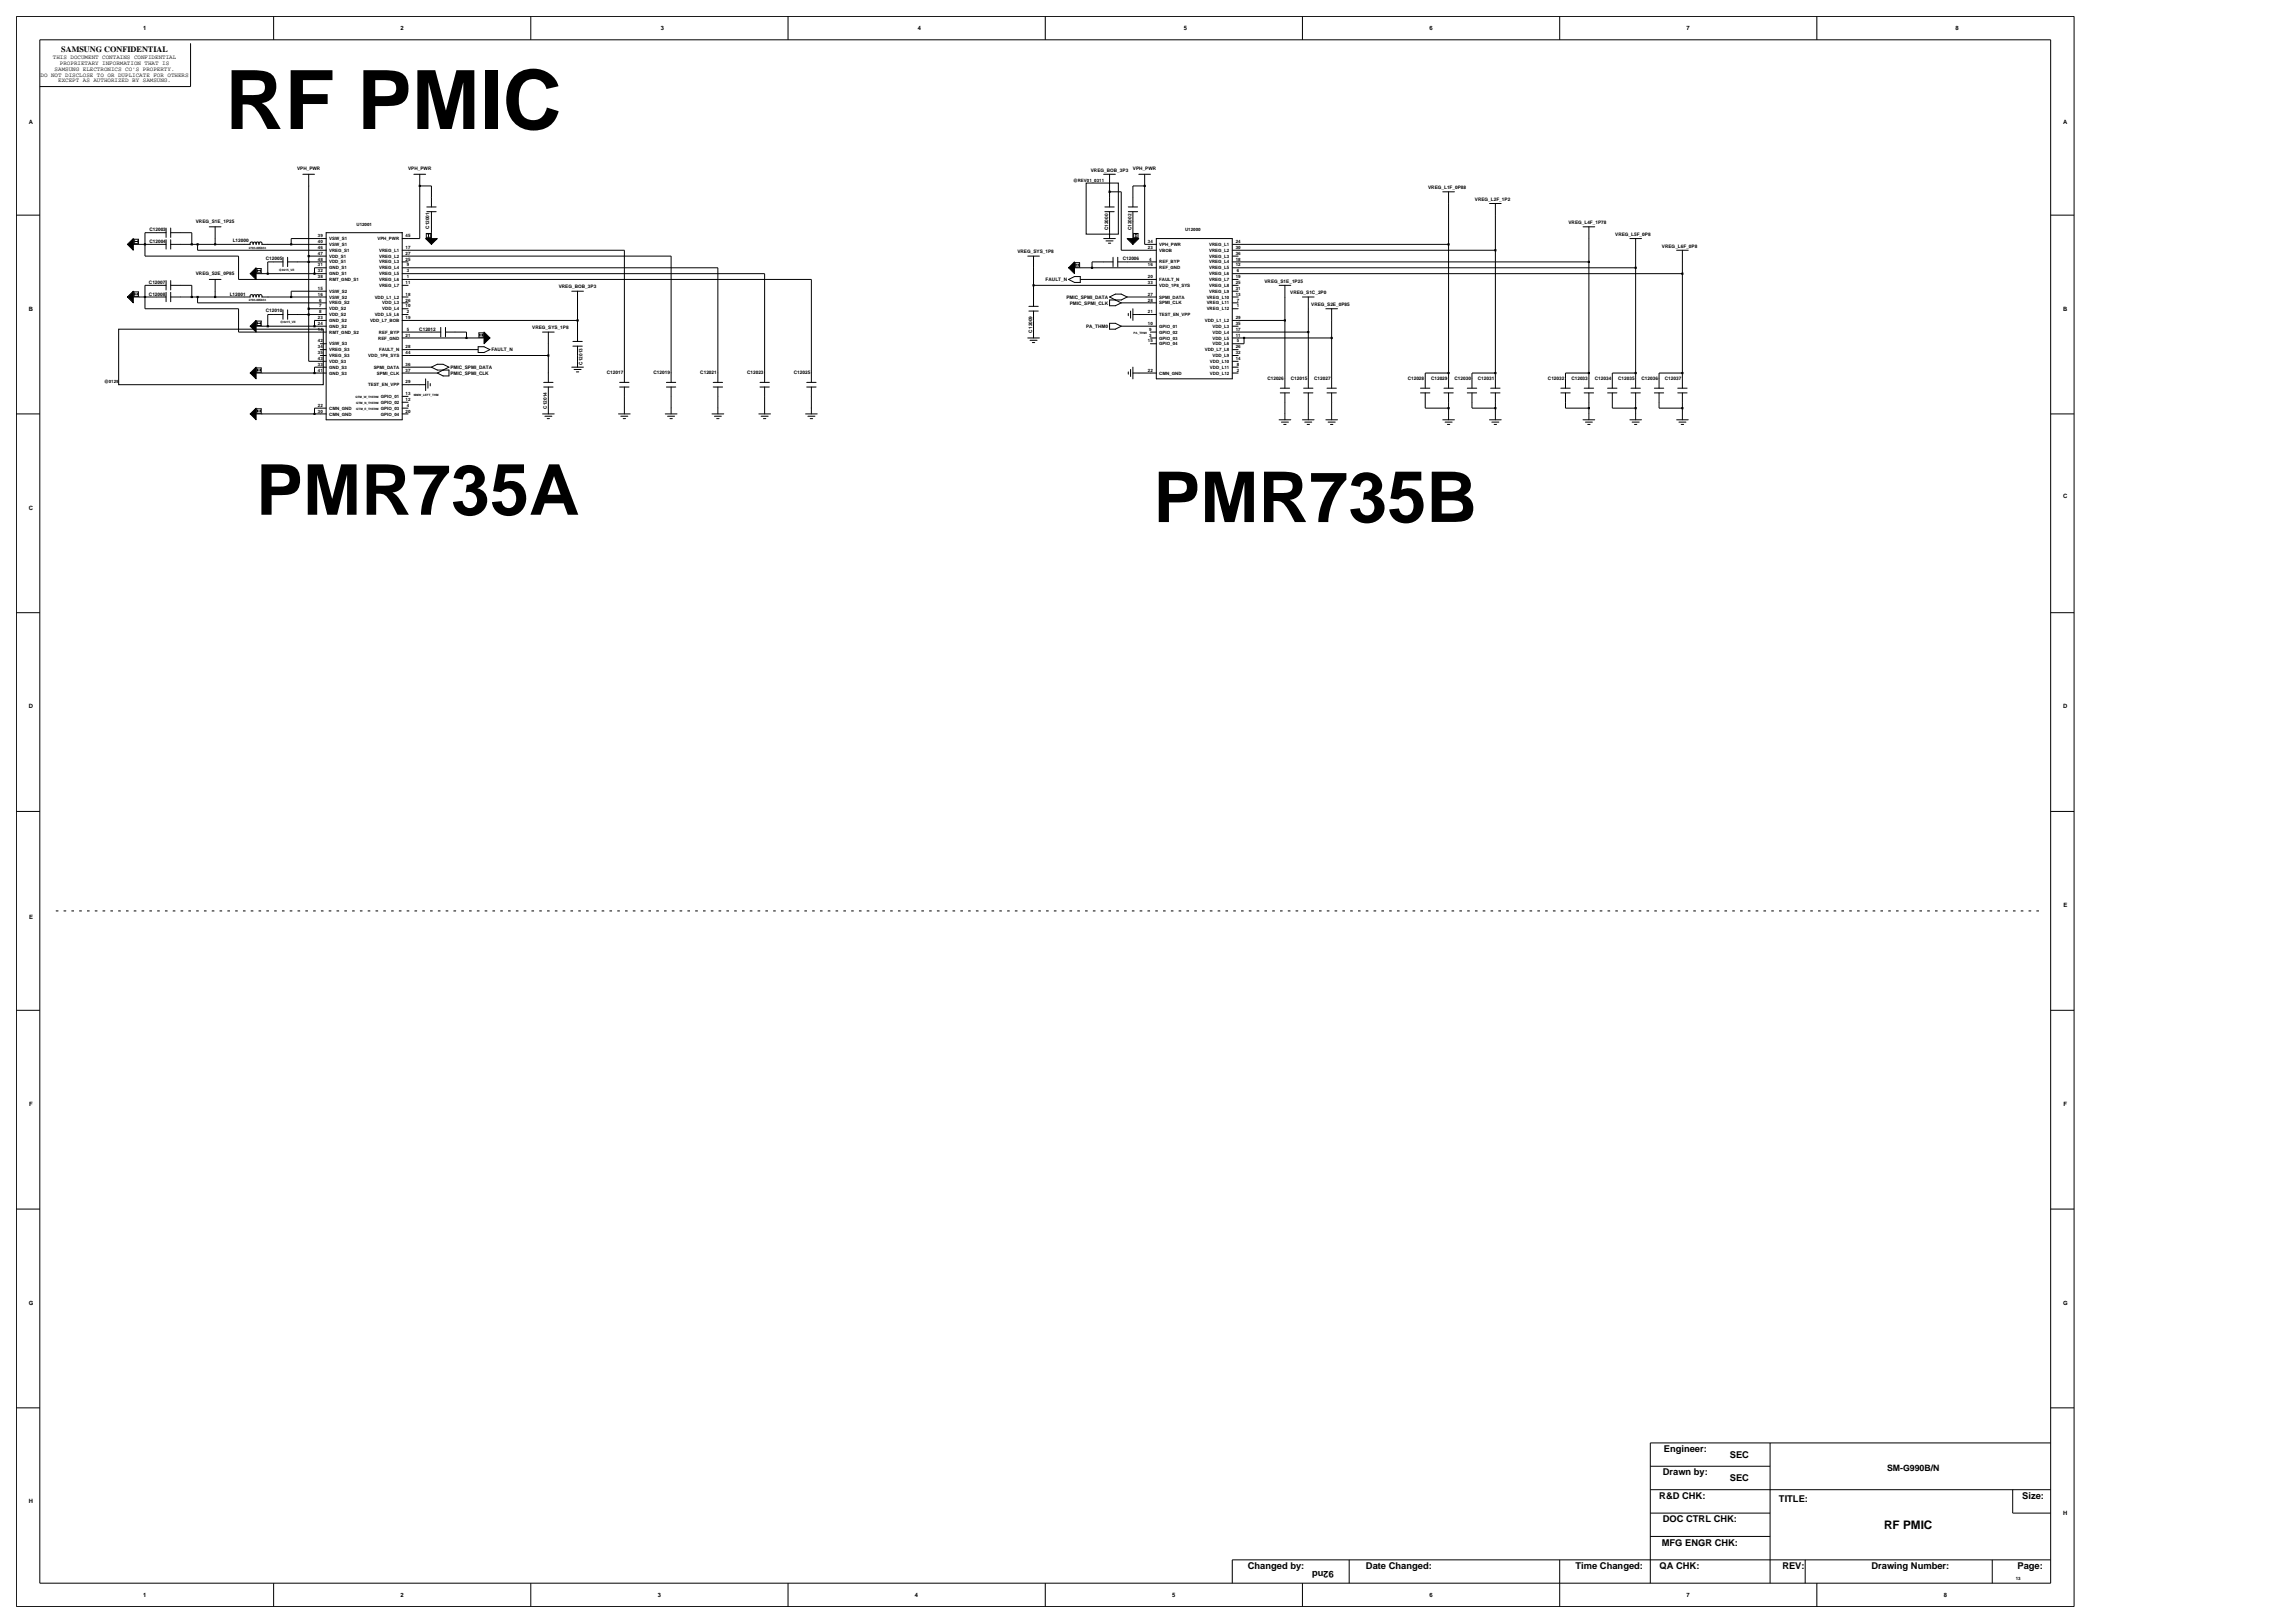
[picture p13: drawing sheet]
<svg xmlns="http://www.w3.org/2000/svg" width="420mm" height="297mm" viewBox="0 0 420 297" stroke-linecap="round" stroke-linejoin="round" font-family="sans-serif">
<defs><g id="words">
<text font-size="15" x="41.2" y="23.6">RF PMIC</text>
<g font-size="12.8">
<text x="46.9" y="94.2">PMR735A</text>
<text x="211.1" y="95.5">PMR735B</text>
</g>
<text font-size="2.2" x="344.8" y="279.8">RF PMIC</text>
<g font-size="1.7">
<text x="304.3" y="270">Drawn by:</text>
<text x="304.5" y="265.7">Engineer:</text>
<text x="316.6" y="266.8">SEC</text>
<text x="303.7" y="274.3">R&amp;D CHK:</text>
<text x="316.6" y="271.1">SEC</text>
<text x="325.6" y="274.8">TITLE:</text>
<text x="370.1" y="274.3">Size:</text>
<text x="304.3" y="278.6">DOC CTRL CHK:</text>
<text x="228.4" y="287.1">Changed by:</text>
<text x="244.1" y="287.5" transform="rotate(-180 244.1 287.5)">92nd</text>
<text x="250" y="287.1">Date Changed:</text>
<text x="288.3" y="287.1">Time Changed:</text>
<text x="303.7" y="287.1">QA CHK:</text>
<text x="304.1" y="282.8">MFG ENGR CHK:</text>
<text x="326.2" y="287.1">REV:</text>
<text x="342.5" y="287.1">Drawing Number:</text>
<text x="369.2" y="287.1">Page:</text>
</g>
<text font-size="1.6" x="345.3" y="269.1">SM-G990B/N</text>
<text font-size="1.5" x="11.2" y="9.5">SAMSUNG CONFIDENTIAL</text>
<g font-size="1.1">
<text x="26.2" y="5.5">1</text>
<text x="73.3" y="5.5">2</text>
<text x="120.9" y="5.5">3</text>
<text x="168" y="5.5">4</text>
<text x="216.7" y="5.5">5</text>
<text x="261.6" y="5.5">6</text>
<text x="308.7" y="5.5">7</text>
<text x="357.9" y="5.5">8</text>
<text x="9.7" y="10.8">THIS DOCUMENT CONTAINS CONFIDENTIAL</text>
<text x="11" y="11.9">PROPRIETARY INFORMATION THAT IS</text>
<text x="7.4" y="14">DO NOT DISCLOSE TO OR DUPLICATE FOR OTHERS</text>
<text x="10" y="12.9">SAMSUNG ELECTRONICS CO'S PROPERTY.</text>
<text x="10.6" y="15.1">EXCEPT AS AUTHORIZED BY SAMSUNG.</text>
<text x="5.3" y="22.6">A</text>
<text x="377.6" y="22.6">A</text>
<text x="5.3" y="56.9">B</text>
<text x="377.6" y="56.9">B</text>
<text x="5.3" y="93.3">C</text>
<text x="377.6" y="91.1">C</text>
<text x="5.3" y="129.6">D</text>
<text x="377.6" y="129.6">D</text>
<text x="377.6" y="166">E</text>
<text x="5.3" y="168.1">E</text>
<text x="5.4" y="202.4">F</text>
<text x="377.6" y="202.4">F</text>
<text x="5.3" y="238.7">G</text>
<text x="377.5" y="238.7">G</text>
<text x="5.3" y="275.1">H</text>
<text x="377.6" y="277.3">H</text>
<text x="26.2" y="292.2">1</text>
<text x="73.3" y="292.2">2</text>
<text x="120.4" y="292.2">3</text>
<text x="167.4" y="292.2">4</text>
<text x="214.5" y="292.2">5</text>
<text x="261.6" y="292.2">6</text>
<text x="308.7" y="292.2">7</text>
<text x="355.7" y="292.2">8</text>
</g>
<g font-size=".9">
<text x="54.4" y="31.1">VPH_PWR</text>
<text x="74.7" y="31.1">VPH_PWR</text>
<text x="199.6" y="31.4">VREG_BOB_3P3</text>
<text x="207.3" y="31.1">VPH_PWR</text>
<text x="261.4" y="34.6">VREG_L1F_0P88</text>
<text x="35.8" y="40.8">VREG_S1E_1P25</text>
<text x="78.5" y="41.9" transform="rotate(-90 78.5 41.9)">C12001</text>
<text x="269.9" y="36.7">VREG_L2F_1P2</text>
<text x="287" y="41">VREG_L4F_1P78</text>
<text x="27.3" y="44.4">C12004</text>
<text x="27.3" y="42.3">C12003</text>
<text x="42.6" y="44.3">L12000</text>
<text x="48.7" y="47.5">C12005</text>
<text x="186.2" y="46.4">VREG_SYS_1P8</text>
<text x="202.8" y="42.1" transform="rotate(-90 202.8 42.1)">C12000</text>
<text x="205.5" y="47.7">C12006</text>
<text x="207.1" y="42.1" transform="rotate(-90 207.1 42.1)">C12002</text>
<text x="295.6" y="43.2">VREG_L5F_0P8</text>
<text x="304.1" y="45.3">VREG_L6F_0P8</text>
<text x="27.3" y="51.9">C12007</text>
<text x="35.8" y="50.4">VREG_S2E_0P85</text>
<text x="102.3" y="52.8">VREG_BOB_3P3</text>
<text x="191.4" y="51.4">FAULT_N</text>
<text x="231.4" y="51.7">VREG_S1E_1P25</text>
<text x="236.1" y="53.9">VREG_S1C_2P0</text>
<text x="27.3" y="54.1">C12008</text>
<text x="42.1" y="54.1">L12001</text>
<text x="48.7" y="57.1">C12010</text>
<text x="195.2" y="54.7">PMIC_SPMI_DATA</text>
<text x="195.8" y="55.7">PMIC_SPMI_CLK</text>
<text x="240" y="56">VREG_S2E_0P85</text>
<text x="76.7" y="60.5">C12012</text>
<text x="89.9" y="64.3">FAULT_N</text>
<text x="97.4" y="60.3">VREG_SYS_1P8</text>
<text x="188.9" y="60.8" transform="rotate(-90 188.9 60.8)">C12009</text>
<text x="198.8" y="60">PA_THM0</text>
<text x="82.4" y="67.5">PMIC_SPMI_DATA</text>
<text x="82.4" y="68.6">PMIC_SPMI_CLK</text>
<text x="106.6" y="66.7" transform="rotate(-90 106.6 66.7)">C12013</text>
<text x="111.1" y="68.5">C12017</text>
<text x="119.6" y="68.5">C12019</text>
<text x="128.2" y="68.5">C12021</text>
<text x="136.7" y="68.5">C12023</text>
<text x="145.3" y="68.5">C12025</text>
<text x="231.9" y="69.6">C12026</text>
<text x="236.2" y="69.6">C12015</text>
<text x="240.5" y="69.6">C12027</text>
<text x="257.6" y="69.6">C12028</text>
<text x="261.9" y="69.6">C12029</text>
<text x="266.2" y="69.6">C12030</text>
<text x="270.5" y="69.6">C12031</text>
<text x="283.3" y="69.6">C12032</text>
<text x="287.6" y="69.6">C12033</text>
<text x="291.9" y="69.6">C12034</text>
<text x="296.1" y="69.6">C12035</text>
<text x="300.4" y="69.6">C12036</text>
<text x="304.7" y="69.6">C12037</text>
<text x="100.1" y="74.8" transform="rotate(-90 100.1 74.8)">C12014</text>
</g>
<g font-size=".8">
<text x="196.4" y="33.2">@REV01_0311</text>
<text x="65.2" y="41.3">U12001</text>
<text x="58.2" y="45.6">46</text>
<text x="58.2" y="46.6">47</text>
<text x="58.2" y="47.7">48</text>
<text x="58.2" y="43.4">39</text>
<text x="58.2" y="44.5">40</text>
<text x="60.2" y="46.1">VREG_S1</text>
<text x="60.2" y="47.2">VDD_S1</text>
<text x="60.2" y="43.9">VSW_S1</text>
<text x="60.2" y="45">VSW_S1</text>
<text x="69.1" y="43.9">VPH_PWR</text>
<text x="69.4" y="47.2">VREG_L2</text>
<text x="69.4" y="46.1">VREG_L1</text>
<text x="74.2" y="43.4">45</text>
<text x="74.2" y="47.7">25</text>
<text x="74.2" y="46.6">27</text>
<text x="74.2" y="45.6">17</text>
<text x="210.1" y="44.5">34</text>
<text x="210.1" y="45.6">23</text>
<text x="210.3" y="47.7">4</text>
<text x="212.1" y="45">VPH_PWR</text>
<text x="212.1" y="46.1">VBOB</text>
<text x="216.9" y="42.3">U12000</text>
<text x="221.3" y="47.2">VREG_L3</text>
<text x="221.3" y="46.1">VREG_L2</text>
<text x="221.3" y="45">VREG_L1</text>
<text x="226.1" y="45.6">30</text>
<text x="226.1" y="46.6">36</text>
<text x="226.1" y="44.5">24</text>
<text x="226.1" y="47.7">18</text>
<text x="58.2" y="50.9">38</text>
<text x="58.2" y="48.8">31</text>
<text x="58.2" y="49.8">32</text>
<text x="58.2" y="53">15</text>
<text x="60.2" y="48.2">VDD_S1</text>
<text x="60.2" y="51.4">RMT_GND_S1</text>
<text x="60.2" y="49.3">GND_S1</text>
<text x="60.2" y="50.4">GND_S1</text>
<text x="60.2" y="53.6">VSW_S2</text>
<text x="69.4" y="49.3">VREG_L4</text>
<text x="69.4" y="50.4">VREG_L5</text>
<text x="69.4" y="48.2">VREG_L3</text>
<text x="69.4" y="51.4">VREG_L6</text>
<text x="69.4" y="52.5">VREG_L7</text>
<text x="74.2" y="52">11</text>
<text x="74.5" y="48.8">9</text>
<text x="74.5" y="49.8">3</text>
<text x="74.5" y="50.9">1</text>
<text x="210.1" y="52">33</text>
<text x="210.1" y="48.8">16</text>
<text x="210.1" y="50.9">20</text>
<text x="212.1" y="48.2">REF_BYP</text>
<text x="212.1" y="52.5">VDD_1P8_SYS</text>
<text x="212.1" y="49.3">REF_GND</text>
<text x="212.1" y="51.4">FAULT_N</text>
<text x="221.3" y="50.4">VREG_L6</text>
<text x="221.3" y="53.6">VREG_L9</text>
<text x="221.3" y="52.5">VREG_L8</text>
<text x="221.3" y="48.2">VREG_L4</text>
<text x="221.3" y="51.4">VREG_L7</text>
<text x="221.3" y="49.3">VREG_L5</text>
<text x="226.1" y="53">31</text>
<text x="226.1" y="52">25</text>
<text x="226.1" y="50.9">19</text>
<text x="226.1" y="48.8">12</text>
<text x="226.4" y="49.8">6</text>
<text x="58.2" y="58.4">23</text>
<text x="58.2" y="59.5">24</text>
<text x="58.2" y="54.1">16</text>
<text x="58.4" y="56.2">7</text>
<text x="58.4" y="57.3">8</text>
<text x="58.4" y="55.2">6</text>
<text x="60.2" y="56.8">VDD_S2</text>
<text x="60.2" y="57.8">VDD_S2</text>
<text x="60.2" y="55.7">VREG_S2</text>
<text x="60.2" y="58.9">GND_S2</text>
<text x="60.2" y="60">GND_S2</text>
<text x="60.2" y="54.6">VSW_S2</text>
<text x="67.7" y="58.9">VDD_L7_BOB</text>
<text x="68.6" y="54.6">VDD_L1_L2</text>
<text x="68.6" y="57.8">VDD_L5_L6</text>
<text x="70" y="55.7">VDD_L3</text>
<text x="70" y="56.8">VDD_L4</text>
<text x="74.2" y="55.2">26</text>
<text x="74.2" y="54.1">18</text>
<text x="74.2" y="58.4">19</text>
<text x="74.2" y="56.2">10</text>
<text x="74.5" y="57.3">2</text>
<text x="210.1" y="54.1">27</text>
<text x="210.1" y="55.2">28</text>
<text x="210.1" y="57.3">21</text>
<text x="210.1" y="59.5">10</text>
<text x="212.1" y="57.8">TEST_EN_VPP</text>
<text x="212.1" y="54.6">SPMI_DATA</text>
<text x="212.1" y="55.7">SPMI_CLK</text>
<text x="212.1" y="60">GPIO_01</text>
<text x="220.5" y="58.9">VDD_L1_L2</text>
<text x="220.8" y="55.7">VREG_L11</text>
<text x="220.8" y="56.8">VREG_L12</text>
<text x="220.8" y="54.6">VREG_L10</text>
<text x="221.9" y="60">VDD_L3</text>
<text x="226.1" y="59.5">35</text>
<text x="226.1" y="58.4">29</text>
<text x="226.1" y="54.1">13</text>
<text x="226.4" y="55.2">7</text>
<text x="226.4" y="56.2">1</text>
<text x="58.2" y="65.9">43</text>
<text x="58.2" y="62.7">42</text>
<text x="58.2" y="63.7">34</text>
<text x="58.2" y="64.8">35</text>
<text x="58.2" y="60.5">14</text>
<text x="60.2" y="63.2">VSW_S3</text>
<text x="60.2" y="64.3">VREG_S3</text>
<text x="60.2" y="65.3">VREG_S3</text>
<text x="60.2" y="61.1">RMT_GND_S2</text>
<text x="67.4" y="65.3">VDD_1P8_SYS</text>
<text x="69.2" y="62.1">REF_GND</text>
<text x="69.3" y="61.1">REF_BYP</text>
<text x="69.4" y="64.3">FAULT_N</text>
<text x="74.2" y="64.8">44</text>
<text x="74.2" y="61.6">21</text>
<text x="74.2" y="63.7">28</text>
<text x="74.5" y="60.5">5</text>
<text x="210.1" y="62.7">15</text>
<text x="210.3" y="60.5">9</text>
<text x="210.3" y="61.6">3</text>
<text x="212.1" y="61.1">GPIO_02</text>
<text x="212.1" y="62.1">GPIO_03</text>
<text x="212.1" y="63.2">GPIO_04</text>
<text x="220.5" y="64.3">VDD_L7_L8</text>
<text x="221.9" y="63.2">VDD_L6</text>
<text x="221.9" y="65.3">VDD_L9</text>
<text x="221.9" y="61.1">VDD_L4</text>
<text x="221.9" y="62.1">VDD_L5</text>
<text x="226.1" y="64.8">32</text>
<text x="226.1" y="63.7">26</text>
<text x="226.1" y="60.5">17</text>
<text x="226.1" y="61.6">11</text>
<text x="226.1" y="65.9">14</text>
<text x="226.4" y="62.7">5</text>
<text x="19" y="70.1">@0129</text>
<text x="58.2" y="68">41</text>
<text x="58.2" y="66.9">33</text>
<text x="60.2" y="66.4">VDD_S3</text>
<text x="60.2" y="68.6">GND_S3</text>
<text x="60.2" y="67.5">GND_S3</text>
<text x="67.4" y="70.7">TEST_EN_VPP</text>
<text x="68.4" y="67.5">SPMI_DATA</text>
<text x="69" y="68.6">SPMI_CLK</text>
<text x="74.2" y="66.9">36</text>
<text x="74.2" y="68">37</text>
<text x="74.2" y="70.2">29</text>
<text x="210.1" y="68">22</text>
<text x="212.1" y="68.6">CMN_GND</text>
<text x="221.4" y="67.5">VDD_L11</text>
<text x="221.4" y="66.4">VDD_L10</text>
<text x="221.4" y="68.6">VDD_L12</text>
<text x="226.4" y="66.9">8</text>
<text x="226.4" y="68">2</text>
<text x="58.2" y="75.5">30</text>
<text x="58.2" y="74.4">22</text>
<text x="60.2" y="76">CMN_GND</text>
<text x="60.2" y="75">CMN_GND</text>
<text x="69.7" y="75">GPIO_03</text>
<text x="69.7" y="76">GPIO_04</text>
<text x="69.7" y="73.9">GPIO_02</text>
<text x="69.7" y="72.8">GPIO_01</text>
<text x="74.2" y="75.5">20</text>
<text x="74.2" y="73.4">12</text>
<text x="74.2" y="72.3">13</text>
<text x="74.5" y="74.4">4</text>
<text x="368.9" y="289.2">13</text>
</g>
<g font-size=".5">
<text x="45.5" y="45.5">2703-005833</text>
<text x="51" y="49.5">@0215_VE</text>
<text x="45.5" y="55.2">2703-005833</text>
<text x="51.3" y="59.2">@0215_VE</text>
<text x="207.5" y="61">PA_THM1</text>
<text x="65" y="72.8">QTM_W_THERM</text>
<text x="65.2" y="73.9">QTM_N_THERM</text>
<text x="65.2" y="74.9">QTM_E_THERM</text>
<text x="75.7" y="72.5">MMW_LEFT_THM</text>
</g>
</g></defs>
<g fill="none" stroke="#000" stroke-width=".18">
<path d="M3 3h376.6v291h-376.6zM7.3 7.3h368v282.4h-368zM34.9 7.9v7.9h-27.6M50.1 3v4.3M97.1 3v4.3M144.2 3v4.3M191.3 3v4.3M238.4 3v4.3M285.4 3v4.3M332.5 3v4.3M3 39.4h4.3M55.4 31.9h2.2"/>
<path d="M56.5 31.9v34.2h3.2M75.7 31.9h2.2M76.8 34h2.2v3.9M76.8 31.9v11.8h-3.2M78.1 38.7h1.7M78.1 37.9h1.7M79 38.7v5M198.8 33.5h5.9v9.3h-5.9zM202 31.9h2.1M202.2 38.7h1.7M202.2 37.9h1.7M203.1 31.9v6"/>
<path d="M203.1 38.7v5M203.1 35.1h2.1v10.7h6.4M206.5 38.7h1.7M206.5 37.9h1.7M207.3 38.7v5M208.4 31.9h2.1M209.5 31.9v12.8h2.1M209.5 34h-2.2v3.9M264 35.1h2.2M265.1 35.1v35.9M272.6 37.2h2.1M273.7 37.2v33.8"/>
<path d="M375.3 39.4h4.3M24.4 54.3h6M24.4 44.7h6M24.5 43.8h.8v.8h-.8zM24.5 53.4h.8v.8h-.8zM24.7 44v.3M24.7 53.7v.2M24.7 53.8h.5M24.7 44.2h.5M25.2 44v.3M25.2 53.7v.2M30.4 52.2h-3.9v4.3h17.2v4.3h16"/>
<path d="M30.4 41.7v1.7M30.4 43.9v1.7M30.4 51.3v1.8M30.4 53.5v1.7M30.4 42.6h-3.9v4.3h17.2v4.2h16M31.2 52.2h3.9v2.1M31.2 41.7v1.7M31.2 43.9v1.7M31.2 51.3v1.8M31.2 53.5v1.7M31.2 42.6h3.9v2.1M36.2 44.7v1.1h23.5"/>
<path d="M36.2 54.3v1.1h23.5M38.3 41.5h2.1M38.3 51.1h2.1M39.4 41.5v3.2M39.4 51.1v3.2M46.3 54.3a.3 .3 0 0 0-.2-.4 .3 .3 0 0 0-.3 .4h-14.6M46.3 44.7a.3 .3 0 0 0-.2-.4 .3 .3 0 0 0-.3 .4h-14.6M46.3 54.3a.3 .3 0 0 1 .3-.4 .3 .3 0 0 1 .3 .4M46.3 44.7a.3 .3 0 0 1 .3-.4 .3 .3 0 0 1 .3 .4M46.9 54.3a.3 .3 0 0 1 .2-.4 .3 .3 0 0 1 .3 .4 .3 .3 0 0 1 .3-.4 .3 .3 0 0 1 .2 .4h11.8M46.9 44.7a.3 .3 0 0 1 .2-.4 .3 .3 0 0 1 .3 .4 .3 .3 0 0 1 .3-.4 .3 .3 0 0 1 .2 .4h11.8M46.9 50.1h12.8"/>
<path d="M46.9 59.7h12.8M47 49.1h.8v.8h-.8zM47 58.8h.8v.8h-.8zM47.1 49.4v.3M47.1 59v.3M47.1 49.5h.6M47.1 59.2h.6M47.7 49.4v.3M47.7 59v.3M51.8 57.6h-2.8v2.1M51.8 47.1v1.7M51.8 56.7v1.7"/>
<path d="M51.8 47.9h-2.8v2.2M52.6 57.6h7.1M52.6 47.1v1.7M52.6 56.7v1.7M52.6 47.9h7.1M56.5 46.9h3.2M56.5 56.5h3.2M59.7 42.6h13.9v34.2h-13.9zM59.7 49h-2.1v1.1M59.7 43.7h-6.4v1M59.7 53.3h-6.4v1M59.7 58.6h-2.1v1.1"/>
<path d="M73.6 50.1h66.3v19.9M73.6 54.3h1.1M73.6 49h57.8v21M73.6 45.8h40.7v24.2M73.6 52.2h1.1M73.6 46.9h49.2v23.1M73.6 57.6h1.1M73.6 47.9h1.1M73.6 51.1h74.9v18.9M73.6 55.4h1.1M73.6 56.5h1.1M73.6 58.6h32.1"/>
<path d="M78 42.7h.8v.8h-.8zM78.3 42.8h.2M78.3 43.4h.2M78.4 42.8v.6M80.7 59.9v1.7M81.5 59.9v1.7M104.6 53.3h2.2M105.7 53.3v9.2M188.1 46.9h2.1M188.3 56.1h1.7M188.3 56.9h1.7M189.1 52.2h22.5"/>
<path d="M189.1 46.9v9.2M189.1 56.9v4.9M195.6 51.1l1-.5h1.1v1.1h-1.1zM196.6 49h15M196.8 48.1h.8v.8h-.8zM196.9 48.3v.3M196.9 48.5h.5M197.4 48.3v.3M197.7 51.1h13.9M202 43.7h2.1M202.4 44.1h1.3M202.8 44.5h.5"/>
<path d="M203.1 59.2h1l1.1 .5-1.1 .5h-1zM203.7 47.9h-3.9v1.1M203.7 47.1v1.7M204.6 47.9h7M204.6 47.1v1.7M205.2 55.4h6.4M205.2 59.7h6.4M206.3 54.3h5.3M206.3 54.3l-1.1-.5h-1.1l-1 .5 2.1 1.1M206.3 54.3l-1.1 .6h-2.1v1.1h1l1.1-.6M206.5 57.3v.5M206.9 56.9v1.3"/>
<path d="M207.3 57.6h4.3M207.3 56.5v2.1M207.5 42.7h.8v.8h-.8zM207.7 42.8h.3M207.7 43.4h.3M207.9 42.8v.6M211.6 43.7h13.9v25.6h-13.9zM225.5 54.3h1.1M225.5 44.7h39.6M225.5 52.2h1.1M225.5 50.1h82.4M225.5 47.9h65.3"/>
<path d="M225.5 49h73.8M225.5 45.8h48.2M225.5 46.9h1.1M225.5 51.1h1.1M225.5 53.3h1.1M225.5 55.4h1.1M225.5 56.5h1.1M225.5 58.6h9.6M225.5 59.7h1.1M234.1 52.2h2.1M235.1 52.2v18.8M238.4 54.3h2.1"/>
<path d="M239.4 54.3v16.7M242.6 56.5h2.2M243.7 56.5v14.5M289.7 41.5h2.2M290.8 41.5v29.5M298.3 43.7h2.1M299.3 43.7v27.3M306.8 45.8h2.2M307.9 45.8v25.2M3 75.7h4.3M21.7 60.2h37.5v10.2h-37.5zM46.9 75.7h12.8"/>
<path d="M46.9 68.3h12.8M47 67.3h.8v.8h-.8zM47 74.8h.8v.8h-.8zM47.1 67.7h.6M47.1 67.6v.3M47.1 75.1v.2M47.1 75.2h.6M47.7 67.6v.3M47.7 75.1v.2M58.6 62.9h1.1M58.6 64h1.1M58.6 65.1h1.1"/>
<path d="M59.7 67.2h-2.1v1.1M59.7 74.7h-2.1v1M73.6 75.7h1.1M73.6 67.2h5.4M73.6 61.8h15M73.6 60.8h7.1M73.6 64h13.9M73.6 65.1h26.7M73.6 68.3h6.4M73.6 70.4h4.3M73.6 72.5h1.1M73.6 73.6h1.1"/>
<path d="M73.6 74.7h1.1M77.9 69.3v2.2M78.3 69.8v1.2M78.7 70.2v.4M79 67.2l1-.5h1.1l1.1 .5-2.2 1.1M79 67.2l1 .5h2.2v1.1h-1.1l-1.1-.5M81.5 60.8h3.9v1M87.5 63.4h1.1l1.1 .6-1.1 .5h-1.1zM87.6 60.9h.8v.8h-.8zM87.8 61.2v.2M87.8 61.3h.5M88.3 61.2v.2"/>
<path d="M99.3 75.7h2.1M99.3 60.8h2.1M99.5 70.8h1.7M99.5 70h1.7M99.7 76.2h1.3M100.1 76.6h.5M100.3 60.8v9.2M100.3 70.8v4.9M104.6 67.2h2.2M104.8 62.5h1.8M104.8 63.3h1.8M105.1 67.6h1.2"/>
<path d="M105.5 68.1h.4M105.7 63.3v3.9M113.2 75.7h2.1M113.4 70.8h1.7M113.4 70h1.7M113.6 76.2h1.3M114.1 76.6h.4M114.3 70.8v4.9M121.7 75.7h2.2M122 70.8h1.7M122 70h1.7M122.2 76.2h1.3"/>
<path d="M122.6 76.6h.4M122.8 70.8v4.9M130.3 75.7h2.2M130.5 70.8h1.7M130.5 70h1.7M130.7 76.2h1.3M131.2 76.6h.4M131.4 70.8v4.9M138.9 75.7h2.1M139.1 70.8h1.7M139.1 70h1.7M139.3 76.2h1.3"/>
<path d="M139.7 76.6h.4M139.9 70.8v4.9M147.4 75.7h2.2M147.6 70.8h1.7M147.6 70h1.7M147.8 76.2h1.3M148.3 76.6h.4M148.5 70.8v4.9M188.1 61.8h2.1M188.5 62.3h1.3M188.9 62.7h.5M206.5 68.1v.4"/>
<path d="M206.9 67.6v1.3M207.3 67.2v2.1M207.3 68.3h4.3M210.5 61.8h1.1M210.5 60.8h1.1M210.5 62.9h1.1M225.5 67.2h1.1M225.5 61.8h18.2M225.5 60.8h13.9M225.5 64h1.1M225.5 65.1h1.1M225.5 66.1h1.1"/>
<path d="M225.5 68.3h1.1M227.7 61.8v1.1h-2.2M234.1 76.8h2.1M234.3 71.9h1.7M234.3 71h1.7M234.5 77.2h1.3M234.9 77.7h.5M235.1 71.9v4.9M238.4 76.8h2.1M238.6 71.9h1.7M238.6 71h1.7M238.8 77.2h1.3"/>
<path d="M239.2 77.7h.4M239.4 71.9v4.9M242.6 76.8h2.2M242.9 71.9h1.7M242.9 71h1.7M243.1 77.2h1.3M243.5 77.7h.4M243.7 71.9v4.9M260 71.9h1.7M260 71h1.7M260.8 71.9v2.8h4.3M264 76.8h2.2"/>
<path d="M264.2 71.9h1.8M264.2 71h1.8M264.5 77.2h1.2M264.9 77.7h.4M265.1 71.9v4.9M265.1 68.3h-4.3v2.7M268.5 71.9h1.7M268.5 71h1.7M269.4 71.9v2.8h4.3M272.6 76.8h2.1M272.8 71.9h1.7M272.8 71h1.7"/>
<path d="M273 77.2h1.3M273.4 77.7h.5M273.7 68.3h-4.3v2.7M273.7 71.9v4.9M285.6 71.9h1.8M285.6 71h1.8M286.5 71.9v2.8h4.3M289.7 76.8h2.2M289.9 71.9h1.7M289.9 71h1.7M290.1 77.2h1.3M290.6 77.7h.4"/>
<path d="M290.8 68.3h-4.3v2.7M290.8 71.9v4.9M294.2 71.9h1.7M294.2 71h1.7M295.1 71.9v2.8h4.2M298.3 76.8h2.1M298.5 71.9h1.7M298.5 71h1.7M298.7 77.2h1.3M299.1 77.7h.4M299.3 68.3h-4.2v2.7M299.3 71.9v4.9"/>
<path d="M302.8 71.9h1.7M302.8 71h1.7M303.6 71.9v2.8h4.3M306.8 76.8h2.2M307 71.9h1.8M307 71h1.8M307.3 77.2h1.2M307.7 77.7h.4M307.9 68.3h-4.3v2.7M307.9 71.9v4.9M375.3 75.7h4.3M3 112.1h4.3"/>
<path d="M375.3 112.1h4.3M3 148.5h4.3M375.3 148.5h4.3M3 184.9h4.3M375.3 184.9h4.3M3 221.2h4.3M375.3 221.2h4.3M3 257.6h4.3M375.3 257.6h4.3M302 268.3h21.9M302 272.6h73.3M302 276.9h21.9"/>
<path d="M323.9 264v25.7M368.3 272.6v4.3h7M375.3 264h-73.3v25.7M50.1 289.7v4.3M97.1 289.7v4.3M144.2 289.7v4.3M191.3 289.7v4.3M238.4 289.7v4.3M246.9 285.4v4.3M285.4 285.4v8.6M302 281.1h21.9M330.4 285.4v4.3"/>
<path d="M332.5 289.7v4.3M364.6 285.4v4.3M375.3 285.4h-149.8v4.3"/>
</g>
<g fill="#000" stroke="#000" stroke-width=".18">
<path d="M76.7 33.9h.2v.2h-.2z" fill-rule="evenodd"/>
<path d="M203 35h.2v.2h-.2z" fill-rule="evenodd"/>
<path d="M209.4 33.9h.2v.2h-.2z" fill-rule="evenodd"/>
<path d="M23.3 54.3l1.1-1v2.1z" fill-rule="evenodd"/>
<path d="M23.3 44.7l1.1-1v2.1z" fill-rule="evenodd"/>
<path d="M26.4 54.2h.2v.3h-.2z" fill-rule="evenodd"/>
<path d="M26.4 44.6h.2v.2h-.2z" fill-rule="evenodd"/>
<path d="M35 54.2h.2v.3h-.2z" fill-rule="evenodd"/>
<path d="M35 44.6h.2v.2h-.2z" fill-rule="evenodd"/>
<path d="M36.1 54.2h.2v.3h-.2z" fill-rule="evenodd"/>
<path d="M36.1 44.6h.2v.2h-.2z" fill-rule="evenodd"/>
<path d="M39.3 54.2h.2v.3h-.2z" fill-rule="evenodd"/>
<path d="M39.3 44.6h.2v.2h-.2z" fill-rule="evenodd"/>
<path d="M46.9 49v2.1l-1.1-1z" fill-rule="evenodd"/>
<path d="M45.8 59.7l1.1-1.1v2.2z" fill-rule="evenodd"/>
<path d="M48.9 59.6h.2v.2h-.2z" fill-rule="evenodd"/>
<path d="M48.9 50h.2v.2h-.2z" fill-rule="evenodd"/>
<path d="M53.2 54.2h.2v.3h-.2z" fill-rule="evenodd"/>
<path d="M53.2 44.6h.2v.2h-.2z" fill-rule="evenodd"/>
<path d="M56.4 57.4h.2v.3h-.2z" fill-rule="evenodd"/>
<path d="M56.4 56.4h.2v.2h-.2z" fill-rule="evenodd"/>
<path d="M56.4 47.8h.2v.2h-.2z" fill-rule="evenodd"/>
<path d="M56.4 46.8h.2v.2h-.2z" fill-rule="evenodd"/>
<path d="M57.4 59.6h.3v.2h-.3z" fill-rule="evenodd"/>
<path d="M57.4 50h.3v.2h-.3z" fill-rule="evenodd"/>
<path d="M77.9 43.7h2.1l-1 1z" fill-rule="evenodd"/>
<path d="M105.6 58.5h.2v.2h-.2z" fill-rule="evenodd"/>
<path d="M189 52.1h.2v.2h-.2z" fill-rule="evenodd"/>
<path d="M196.6 47.9v2.2l-1-1.1z" fill-rule="evenodd"/>
<path d="M199.7 48.9h.3v.2h-.3z" fill-rule="evenodd"/>
<path d="M206.3 43.7h2.1l-1.1 1z" fill-rule="evenodd"/>
<path d="M235 58.5h.2v.2h-.2z" fill-rule="evenodd"/>
<path d="M265 44.6h.2v.2h-.2z" fill-rule="evenodd"/>
<path d="M273.6 45.7h.2v.2h-.2z" fill-rule="evenodd"/>
<path d="M290.7 47.8h.2v.2h-.2z" fill-rule="evenodd"/>
<path d="M299.2 48.9h.2v.2h-.2z" fill-rule="evenodd"/>
<path d="M307.8 50h.2v.2h-.2z" fill-rule="evenodd"/>
<path d="M45.8 75.7l1.1-1v2.1z" fill-rule="evenodd"/>
<path d="M46.9 67.2v2.1l-1.1-1z" fill-rule="evenodd"/>
<path d="M57.4 75.6h.3v.2h-.3z" fill-rule="evenodd"/>
<path d="M57.4 68.2h.3v.2h-.3z" fill-rule="evenodd"/>
<path d="M85.3 61.7h.2v.2h-.2z" fill-rule="evenodd"/>
<path d="M88.6 60.8l1.1 1-1.1 1.1z" fill-rule="evenodd"/>
<path d="M100.2 64.9h.3v.3h-.3z" fill-rule="evenodd"/>
<path d="M227.6 61.7h.2v.2h-.2z" fill-rule="evenodd"/>
<path d="M239.3 60.7h.2v.2h-.2z" fill-rule="evenodd"/>
<path d="M243.6 61.7h.2v.2h-.2z" fill-rule="evenodd"/>
<path d="M265 74.6h.2v.2h-.2z" fill-rule="evenodd"/>
<path d="M265 68.2h.2v.2h-.2z" fill-rule="evenodd"/>
<path d="M273.6 74.6h.2v.2h-.2z" fill-rule="evenodd"/>
<path d="M273.6 68.2h.2v.2h-.2z" fill-rule="evenodd"/>
<path d="M290.7 74.6h.2v.2h-.2z" fill-rule="evenodd"/>
<path d="M290.7 68.2h.2v.2h-.2z" fill-rule="evenodd"/>
<path d="M299.2 74.6h.2v.2h-.2z" fill-rule="evenodd"/>
<path d="M299.2 68.2h.2v.2h-.2z" fill-rule="evenodd"/>
<path d="M307.8 74.6h.2v.2h-.2z" fill-rule="evenodd"/>
<path d="M307.8 68.2h.2v.2h-.2z" fill-rule="evenodd"/>
</g>
<path d="M10.2 166.7h363" fill="none" stroke="#000" stroke-width=".18" stroke-dasharray=".5 1" stroke-linecap="butt"/>
<use href="#words"/>
</svg>
